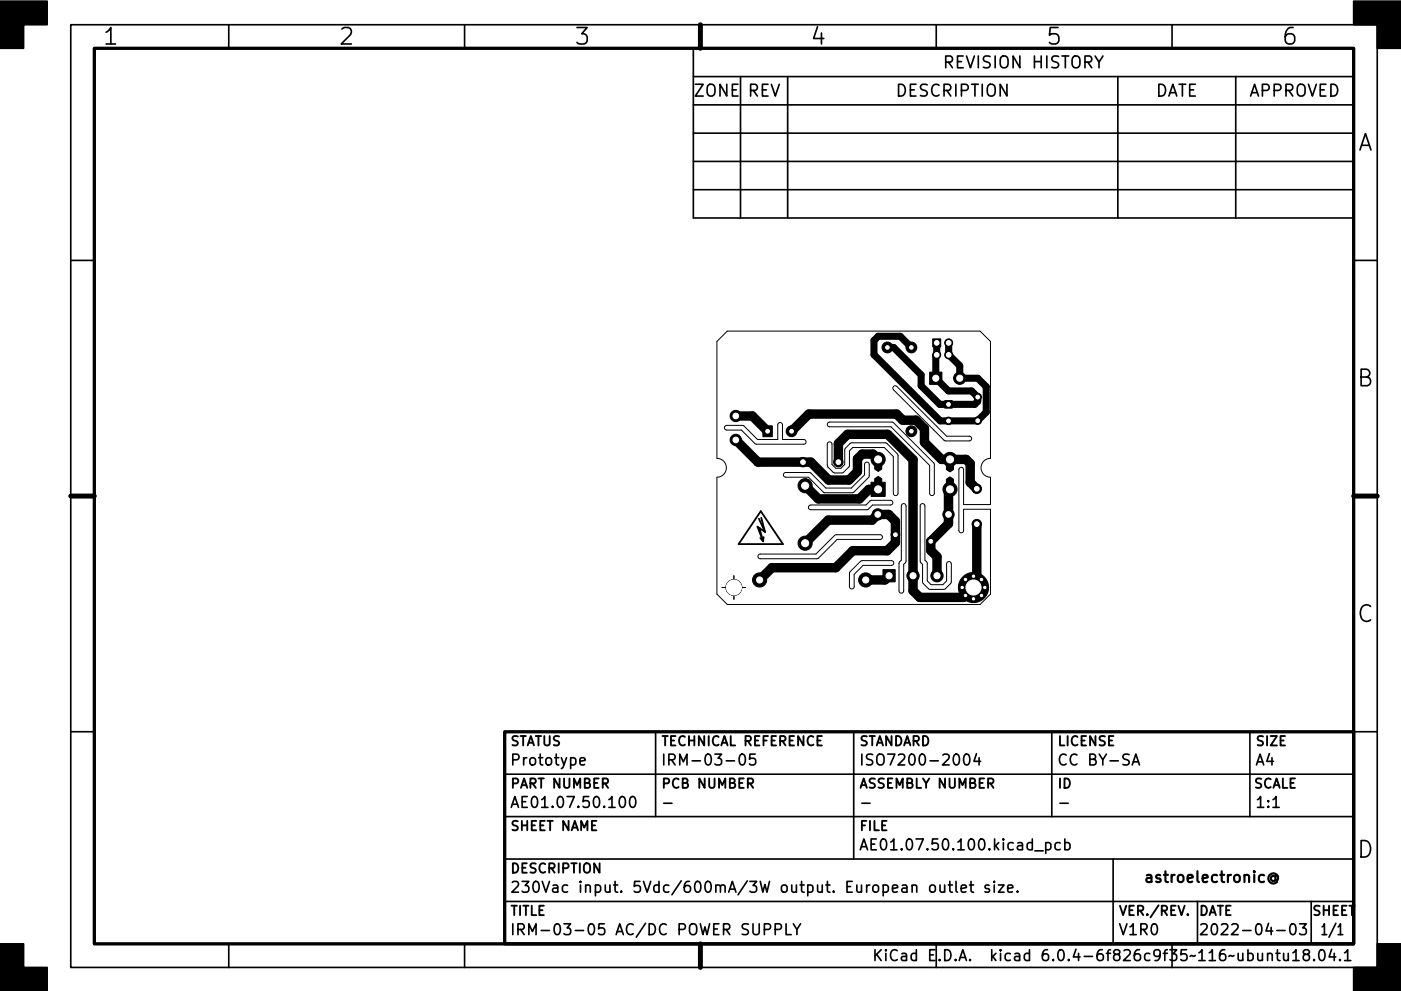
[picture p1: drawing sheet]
<svg xmlns="http://www.w3.org/2000/svg" width="297mm" height="210mm" viewBox="0 0 297 210" stroke-linecap="round" stroke-linejoin="round" font-family="sans-serif">
<defs><g id="words">
<g font-size="4.9">
<text x="22.1" y="9.5">1</text>
<text x="72.1" y="9.5">2</text>
<text x="122.1" y="9.5">3</text>
<text x="172.1" y="9.5">4</text>
<text x="222.1" y="9.5">5</text>
<text x="272.1" y="9.5">6</text>
<text x="287.7" y="32">A</text>
<text x="287.7" y="82">B</text>
<text x="287.7" y="132">C</text>
<text x="287.7" y="182">D</text>
</g>
<g font-size="3.5">
<text x="200.5" y="14.5">REVISION HISTORY</text>
<text x="147.2" y="20.5">ZONE</text>
<text x="158.4" y="20.5">REV</text>
<text x="190.1" y="20.5">DESCRIPTION</text>
<text x="244.8" y="20.5">DATE</text>
<text x="264.7" y="20.5">APPROVED</text>
</g>
<g font-size="3.2">
<text x="108" y="162.4">Prototype</text>
<text x="140" y="162.4">IRM-03-05</text>
<text x="182" y="162.4">ISO7200-2004</text>
<text x="224" y="162.4">CC BY-SA</text>
<text x="266" y="162.4">A4</text>
<text x="108" y="171.4">AE01.07.50.100</text>
<text x="266" y="171.4">1:1</text>
<text x="182" y="180.4">AE01.07.50.100.kicad_pcb</text>
<text x="108" y="189.4">230Vac input. 5Vdc/600mA/3W output. European outlet size.</text>
<text x="244" y="187.3">astroelectronic@</text>
<text x="108" y="198.4">IRM-03-05 AC/DC POWER SUPPLY</text>
<text x="205.1" y="203.9">KiCad E.D.A. kicad 6.0.4-6f826c9f35~116~ubuntu18.04.1</text>
<text x="237" y="198.4">V1R0</text>
<text x="254" y="198.4">2022-04-03</text>
<text x="280.9" y="198.4">1/1</text>
</g>
<g font-size="2.8">
<text x="108" y="158.3">STATUS</text>
<text x="140" y="158.3">TECHNICAL REFERENCE</text>
<text x="182" y="158.3">STANDARD</text>
<text x="224" y="158.3">LICENSE</text>
<text x="266" y="158.3">SIZE</text>
<text x="108" y="167.3">PART NUMBER</text>
<text x="140" y="167.3">PCB NUMBER</text>
<text x="182" y="167.3">ASSEMBLY NUMBER</text>
<text x="224" y="167.3">ID</text>
<text x="265.6" y="167.3">SCALE</text>
<text x="108" y="176.3">SHEET NAME</text>
<text x="182" y="176.3">FILE</text>
<text x="108" y="185.3">DESCRIPTION</text>
<text x="108" y="194.3">TITLE</text>
<text x="237" y="194.3">VER./REV.</text>
<text x="254" y="194.3">DATE</text>
<text x="278" y="194.3">SHEET</text>
</g>
</g></defs>
<g fill="none" stroke="#000" stroke-width=".35">
<path d="M15 5.2h277v200.1h-277zM48.5 5.2v5M98.5 5.2v5M147 16.2h140M148.5 5.2v5M157 16.2v30M167 16.2v30M198.5 5.2v5M237 16.2v30M248.5 5.2v5M262 16.2v30M147 22.2h140"/>
<path d="M147 28.2h140M147 34.2h140M15 55.2h5M147 40.2h140M287 46.2h-140v-36h140v50M287 55.2h5M15 105.2h5M287 105.2h5M15 155.2h5M139 155.3v18M160.1 160h-1.1l-.1 1.1 .3-.2 .8 .1 .2 .3-.1 .8-.3 .2h-.6l-.3-.2M181 155.3v27"/>
<path d="M207 159.9l-.5 1.6h1.4M223 155.3v18M265 155.3v18M287 155.2h5M107 173.3h180M107 164.3h180M123 161.5l1.1-.2-.2-.4-.6-.1-.3 .3 .1 1.1 .2 .1 .6-.1M131.5 169.2a.55 .55 0 0 1 .6-.2 .55 .55 0 0 1 .4 .4 1.19 1.19 0 0 1-.7 1.9 1.4 1.4 0 0 1-.3-2.1zM133.8 169.1a.55 .55 0 0 1 .9 .3 1.19 1.19 0 0 1-.7 1.9 1.53 1.53 0 0 1-.2-2.2zM140.7 170.4h1.8M156.9 160.2a.55 .55 0 0 1 .6-.2 .55 .55 0 0 1 .4 .4 1.19 1.19 0 0 1-.6 1.9 1.4 1.4 0 0 1-.4-2.1zM182.7 170.4h1.8"/>
<path d="M204.6 160.1a.55 .55 0 0 1 .9 .3 1.19 1.19 0 0 1-.7 1.9 1.53 1.53 0 0 1-.2-2.2zM207.6 160.8v1.5M221.7 178.9l.7-.1 .4 .4v.7l-.2 .3-.2 .1-.7-.1M221.7 178.8v2.3M224.7 170.4h1.8M224.8 178.9l-.7-.1-.4 .4v.7l.2 .3 .2 .1 .7-.1M225.8 178.9l.6-.1 .5 .4v.7l-.3 .3-.2 .1-.6-.1M225.8 178v2.3M240.1 162.3l.7-2.3 .8 2.3M240.3 161.6h1.1M269.9 171.3h1.3M107 182.3h180"/>
<path d="M107 191.3h180M162.1 197.2h.8a.62 .62 0 0 0 .5-.6 .62 .62 0 0 0-.5-.6h-.8v2.3M164.4 197.2h.8a.62 .62 0 0 0 .5-.6 .62 .62 0 0 0-.5-.6h-.8v2.3M166.7 196v2.3h1.1M168.2 196l.8 1.2 .7-1.2M169 197.2v1.1M197.3 187.9a.62 .62 0 0 1 1 .3v.7a.62 .62 0 0 1-.6 .4 .62 .62 0 0 1-.6-.4v-.7zM199.3 187.8l.1 1.4a.62 .62 0 0 0 .9-.1M200.3 187.8v1.5M201.1 187.8h.8M201.4 187v2l.1 .2 .4 .1M202.7 187v2l.3 .3"/>
<path d="M203.8 188.5l1.1-.2-.1-.4-.7-.1-.3 .3 .1 1.1 .2 .1 .7-.1M205.5 187.8h.9M205.9 187v2l.1 .2 .4 .1M209.7 187.9l-.5-.1-.4 .3 .1 .3 .8 .2 .1 .3-.1 .3-.2 .1-.7-.1M210.8 187l-.1 .1 .1 .1 .1-.1-.1-.1v.2M210.8 187.8v1.5M211.7 187.8h1.2l-1.2 1.5h1.2M213.6 188.5l1.1-.2-.1-.4-.6-.1-.4 .3 .2 1.1 .2 .1 .6-.1M215.7 189.1l.1 .1-.1 .1-.1-.1 .1-.1v.2M236 182.3v18M253.9 191.3v9M270.7 197.4h1.8"/>
<path d="M273.8 196.1a.55 .55 0 0 1 .9 .3 1.19 1.19 0 0 1-.7 1.9 1.53 1.53 0 0 1-.2-2.2zM275.5 196h1.5l-.8 .9a.63 .63 0 0 1 .8 .4v.6l-.3 .3-.8 .1-.4-.2M278 191.3v9M48.5 200.3v5M98.5 200.3v5M148.5 200.3v5M185.5 201.5v2.3M185.8 202.5l1 1.3M186.8 201.5l-1.3 1.3M187.8 201.5l-.1 .1 .1 .1 .1-.1-.1-.1v.2M187.8 202.3v1.5M190.2 201.7a.92 .92 0 0 0-1.1 0 .92 .92 0 0 0-.3 1.1 .86 .86 0 0 0 .4 .9 .86 .86 0 0 0 1-.1"/>
<path d="M191.2 202.4l.2-.1 .7 .1 .1 1.4M192.2 202.8l-.8 .1a.45 .45 0 0 0-.3 .5 .45 .45 0 0 0 .3 .4l.8-.1M194.3 202.4l-.7-.1-.4 .4v.7l.2 .3 .2 .1 .7-.1M194.3 201.5v2.3M197.1 202.6h.8M198.2 201.5h-1.1v2.3h1.1M198.5 200.3v5M199.2 203.6l.1 .1-.1 .1-.1-.1 .1-.1v.2M200.3 201.5a1.21 1.21 0 0 1 1.3 .7 1.21 1.21 0 0 1-.4 1.5l-.9 .1zM202.6 203.6l.1 .1-.1 .1-.1-.1 .1-.1v.2M203.4 203.8l.7-2.3 .8 2.3M203.6 203.1h1.1"/>
<path d="M248.5 200.3v5"/>
</g>
<path d="M20 10.2h267v190.1h-267zM107 155.3h180v45h-180z" fill="none" stroke="#000" stroke-width=".7"/>
<path d="M148.5 5.2v5M15 105.2h5M287 105.2h5M148.5 200.3v5" fill="none" stroke="#000" stroke-width="1.1"/>
<path d="M0 .2h10v5h-5v5h-5zM287 .2h10v10h-5v-5h-5zM0 200.3h5v5h5v5h-10zM292 200.3h5v10h-10v-5h5z" fill="#000" stroke="#000" stroke-width=".35"/>
<path d="M251.8 194v.2" fill="none" stroke="#000" stroke-width=".4"/>
<g fill="none" stroke="#000" stroke-width=".21">
<path d="M152 72.4l2.2-2.2h53.6l2.2 2.2v24.8a2 2 0 0 0-2 2 2 2 0 0 0 2 2v5.8h-5.7v-7.4l-.2-.3-.3-.2-.5 .4v13l.1 .4 .5 .1 .4-.4v-4.6h5.7v18l-2.2 2.2h-53.6l-2.2-2.2v-24.8a2 2 0 0 0 2-2 2 2 0 0 0-2-2zM153.7 90.4l.4-.2 3.5 .1 3 2.9h4.3v-3.1l.2-.4h.4l.4 .4v3.1l4.5 .1 .4 .2 .1 .3-.2 .3-.3 .1h-10.1l-3.1-3h-3.2l-.4-.3zM175.5 93.9l.5-.1 .4 .3v4.4l.8 .8h1.1l.8-.8v-3.2l1.3-1.3h7.6l2.4 2.6-.1 8.3-.5 .2-.4-.4v-7.9l-1.9-1.9h-6.7l-.7 .7-.1 3.4-1.3 1.3h-1.7l-.4-.1-1.2-1.4v-4.6zM175.5 89.7l.4-.2 13.5 .1 8.6 8.7v6.6l-.5 .2-.4-.4v-6l-8.2-8.2h-13l-.5-.3zM189.4 82l.4-.2 .4 .2 10.5 10.5 4.9 .1 .4 .3-.1 .4-.4 .2h-5.3l-10.8-10.8-.1-.4zM160.8 117.7l.4-.2h11.8l4.2-4 9.4-.1 .3 .2 .2 .3-.1 .4-.4 .1h-9.1l-4.2 4.1h-12.1l-.5-.3zM166.2 100.4l.4-.2 5.1 .1 3.4 3.2h5.4l2.8-2.8 .1-2.4 .5-.2 .4 .4-.1 2.7-3.1 3.2-.4 .1h-5.9l-3.4-3.3h-4.9l-.4-.3zM171.5 107.3l.4-.2h11.7l.9-.8 .3-.2 4 .1 .4 .1 .1 .3-.1 .4-.4 .1h-3.8l-.9 .9-.3 .1h-11.9l-.5-.3zM182.4 119.1l.4-.2 6.2 .1 .4 .1 .1 .4-.1 .3-.4 .1h-6l-1.9 1.9v2.7l-.2 .4h-.5l-.3-.4v-3zM191.2 107l.6-.1 .3 .4v11.7l-.5 .7v5.7l-.2 .3-.3 .1-.4-.1-.1-.3v-5.9l.5-.7v-11.5zM195.2 107l.6-.1 .3 .4v11.5l.5 .7v3.7l.8 .8h2.5l.8-.8v-3.7l.3-.3h.4l.3 .4v3.9l-1.5 1.5h-3.1l-1.5-1.4v-3.9l-.5-.7v-11.7zM153.1 124.6h5"/>
<path d="M155.6 122.1v5"/>
<circle cx="155.6" cy="124.6" r="1.67"/>
</g>
<path d="M160.9 110l1.3 2.8M161 112l.8 2.8M161.2 114.1l.6 .7M161.3 108.5l4.7 6.9h-9.4zM161.4 109.8l.8 3M161.9 113.9l-.1 .9M162.2 112.8l-1.6-1.1 1.2 3.1" fill="none" stroke="#000" stroke-width=".38"/>
<g fill="#000" stroke="#000" stroke-width=".21">
<path d="M197.7 71.9h1.7v1.7h-1.7zM161.7 90.3h2v2.3h-2zM197.1 78.9h2.6v2.6h-2.6zM200.3 85h1.6v1.6h-1.6zM184.7 102.3h3v3h-3zM185.4 101.6l.8-.5 .8 .5v1h-1.6zM185.4 98.5h1.6v1l-.8 .5-.8-.5zM200.7 101.7l.7-.5 .7 .5v1h-1.4zM200.7 98.6h1.4v1l-.7 .5-.7-.5zM187.2 120.9h2.6v2.6h-2.6z"/>
<circle cx="188.1" cy="73.7" r="1.15"/>
<circle cx="193.2" cy="73.7" r="1.15"/>
<circle cx="198.6" cy="75.3" r=".85"/>
<circle cx="201.1" cy="72.7" r=".85"/>
<circle cx="201.1" cy="75.3" r=".85"/>
<circle cx="156" cy="88.3" r="1.2"/>
<circle cx="156" cy="93.3" r="1.2"/>
<circle cx="167.8" cy="91.5" r="1.15"/>
<circle cx="170.3" cy="98" r="1"/>
<circle cx="177.7" cy="98" r="1"/>
<circle cx="186.2" cy="97.5" r="1.5"/>
<circle cx="193.2" cy="91.5" r="1.15"/>
<circle cx="201.1" cy="89.3" r=".8"/>
<circle cx="201.4" cy="97.5" r="1.5"/>
<circle cx="203.5" cy="80.2" r="1.3"/>
<circle cx="207.3" cy="84.2" r=".8"/>
<circle cx="207.3" cy="89.2" r=".8"/>
<circle cx="170.7" cy="103" r="1.5"/>
<circle cx="170.7" cy="115.2" r="1.5"/>
<circle cx="186.1" cy="109.1" r="1.2"/>
<circle cx="189.8" cy="113.4" r=".9"/>
<circle cx="197.3" cy="114.8" r=".9"/>
<circle cx="201.1" cy="109.1" r="1.2"/>
<circle cx="201.4" cy="103.8" r="1.5"/>
<circle cx="207.1" cy="111.2" r="1"/>
<circle cx="207.1" cy="103.7" r="1"/>
<circle cx="161.1" cy="123" r="1.5"/>
<circle cx="183.5" cy="123" r="1.5"/>
<circle cx="193.6" cy="122.2" r="1.3"/>
<circle cx="198.7" cy="122.2" r="1.3"/>
<circle cx="204" cy="124.6" r=".4"/>
<circle cx="204.7" cy="123" r=".4"/>
<circle cx="204.7" cy="126.3" r=".4"/>
<circle cx="206.4" cy="124.6" r="3.2"/>
<circle cx="206.4" cy="127" r=".4"/>
<circle cx="206.4" cy="122.2" r=".4"/>
<circle cx="208.1" cy="123" r=".4"/>
<circle cx="208.1" cy="126.3" r=".4"/>
<circle cx="208.8" cy="124.6" r=".4"/>
</g>
<path d="M156 88.3h3.5l3.2 3.2M156 93.3l4.7 4.7h11.2l3.8 3.8h4.3l1.8-1.8v-2.7l1-1h2.3l1.1 1.2M167.8 91.5l3.7-3.7h18.6l1.3 1.3h2.8l1.8 1.8v2.9l3.6 3.7h5.2l.9 .8v4l1.4 1.4M177.7 98v-3.9l2-2h8.5l5.4 5.4v27.8l1.4 1.4h9.3l2.8-2.8v-12.7M170.7 115.2l4.9-4.9h9.3l1.2-1.2h2.3l1.5 1.5v4.5l-1.8 1.7h-7.3l-3.6 3.6h-13.6l-2.6 2.6M170.7 103l2.8 2.8h8.7l2-2h2M201.4 103.8l-.3 .3v7l-3.7 3.7v2l1.3 1.3v4.2M188.5 122.2l-.9 .8h-4" fill="none" stroke="#000" stroke-width="2"/>
<path d="M188.1 73.7h1.4l5.8 5.8v2.3l3.9 4h7.5l.6-.7v-.9l-1.3-1.3h-4.9l-2.7-2.6M193.2 73.7l-2.3-2.4h-4.7l-.9 .9v3l14 14.1h8l1.8-1.9v-5.4l-1.8-1.8h-3.8v-2.6l-2.3-2.3M198.6 72.7v2.6M198.7 75.3l-.3 .2v4.7M201.1 72.7v2.6M198.4 80.2v.1" fill="none" stroke="#000" stroke-width="1.5"/>
<g fill="#fff" stroke="#fff" stroke-width=".21">
<circle cx="170.7" cy="115.2" r=".75"/>
<circle cx="170.7" cy="103" r=".75"/>
<circle cx="188.5" cy="122.2" r=".65"/>
<circle cx="193.6" cy="122.2" r=".65"/>
<circle cx="198.7" cy="122.2" r=".65"/>
<circle cx="186.2" cy="103.8" r=".75"/>
<circle cx="201.4" cy="103.8" r=".75"/>
<circle cx="201.4" cy="97.5" r=".75"/>
<circle cx="186.2" cy="97.5" r=".75"/>
<circle cx="186.1" cy="109.1" r=".6"/>
<circle cx="201.1" cy="109.1" r=".6"/>
<circle cx="207.1" cy="111.2" r=".5"/>
<circle cx="207.1" cy="103.7" r=".5"/>
<circle cx="162.7" cy="91.5" r=".4"/>
<circle cx="167.8" cy="91.5" r=".4"/>
<circle cx="193.2" cy="91.5" r=".38"/>
<circle cx="193.2" cy="73.7" r=".38"/>
<circle cx="188.2" cy="73.7" r=".38"/>
<circle cx="170.2" cy="98" r=".5"/>
<circle cx="177.8" cy="98" r=".5"/>
<circle cx="198.6" cy="72.7" r=".5"/>
<circle cx="198.6" cy="75.3" r=".5"/>
<circle cx="201.1" cy="72.7" r=".5"/>
<circle cx="201.1" cy="75.3" r=".5"/>
<circle cx="155.6" cy="124.6" r="1.6"/>
<circle cx="201.1" cy="85.8" r=".4"/>
<circle cx="201.1" cy="89.3" r=".4"/>
<circle cx="172.3" cy="123" r="1.35"/>
<circle cx="183.6" cy="123" r=".65"/>
<circle cx="161" cy="123" r=".65"/>
<circle cx="155.6" cy="73.8" r="1.6"/>
<circle cx="189.8" cy="113.4" r=".4"/>
<circle cx="197.4" cy="114.8" r=".4"/>
<circle cx="156" cy="88.3" r=".6"/>
<circle cx="156" cy="93.3" r=".6"/>
<circle cx="207.3" cy="84.2" r=".4"/>
<circle cx="207.3" cy="89.2" r=".4"/>
<circle cx="206.4" cy="73.8" r="1.6"/>
<circle cx="204.7" cy="126.3" r=".25"/>
<circle cx="204.7" cy="123" r=".25"/>
<circle cx="208.1" cy="126.3" r=".25"/>
<circle cx="206.4" cy="122.2" r=".25"/>
<circle cx="204" cy="124.6" r=".25"/>
<circle cx="206.4" cy="124.6" r="1.6"/>
<circle cx="206.4" cy="127" r=".25"/>
<circle cx="208.1" cy="123" r=".25"/>
<circle cx="208.8" cy="124.6" r=".25"/>
<circle cx="198.4" cy="80.2" r=".65"/>
<circle cx="203.5" cy="80.2" r=".65"/>
</g>
<use href="#words"/>
</svg>
